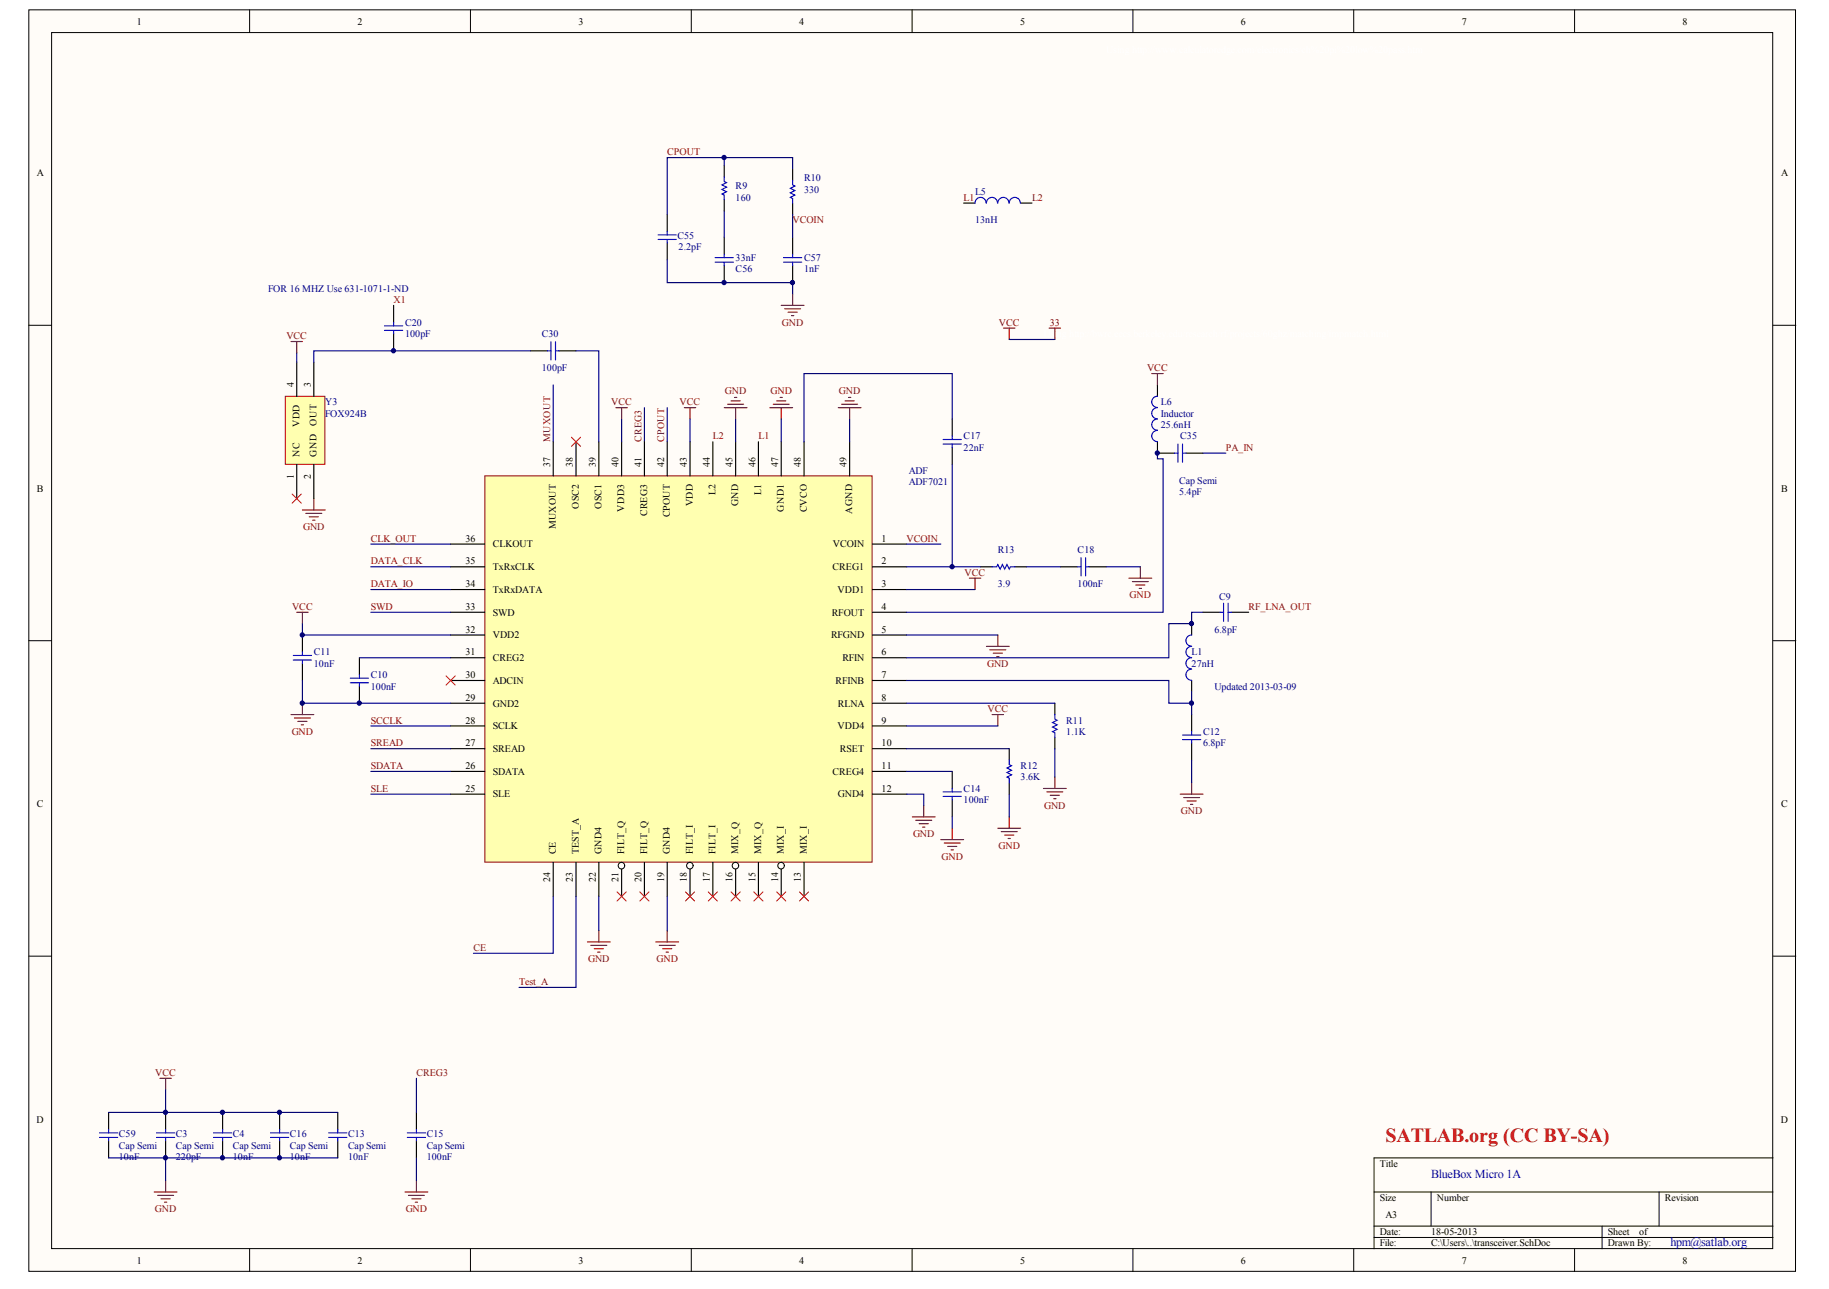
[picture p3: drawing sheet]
<svg xmlns="http://www.w3.org/2000/svg" width="287mm" height="202mm" viewBox="0 0 287 202" stroke-linecap="round" stroke-linejoin="round" font-family="sans-serif">
<defs><g id="words">
<text font-size="3.1" fill="#f00" x="217.3" y="179">SATLAB.org (CC BY-SA)</text>
<g font-size="1.9" fill="#0000bf">
<text x="224.4" y="184.7">BlueBox Micro 1A</text>
<text x="261.9" y="195.4">hpm@satlab.org</text>
</g>
<g font-size="1.6">
<text x="21.4" y="3.9">1</text>
<text x="56.1" y="3.9">2</text>
<text x="90.7" y="3.9">3</text>
<text x="125.3" y="3.9">4</text>
<text x="160" y="3.9">5</text>
<text x="194.6" y="3.9">6</text>
<text x="229.2" y="3.9">7</text>
<text x="263.8" y="3.9">8</text>
<text x="5.8" y="27.7">A</text>
<text x="279.3" y="27.7">A</text>
<text x="46.1" y="60.7" transform="rotate(-90 46.1 60.7)">4</text>
<text x="48.7" y="60.7" transform="rotate(-90 48.7 60.7)">3</text>
<text x="46.9" y="71.6" transform="rotate(-90 46.9 71.6)">NC</text>
<text x="46.9" y="66.9" transform="rotate(-90 46.9 66.9)">VDD</text>
<text x="49.6" y="71.6" transform="rotate(-90 49.6 71.6)">GND</text>
<text x="49.6" y="66.7" transform="rotate(-90 49.6 66.7)">OUT</text>
<text x="5.8" y="77.1">B</text>
<text x="46.1" y="75.1" transform="rotate(-90 46.1 75.1)">1</text>
<text x="48.7" y="75.1" transform="rotate(-90 48.7 75.1)">2</text>
<text x="86.3" y="73.2" transform="rotate(-90 86.3 73.2)">37</text>
<text x="89.8" y="73.2" transform="rotate(-90 89.8 73.2)">38</text>
<text x="93.4" y="73.2" transform="rotate(-90 93.4 73.2)">39</text>
<text x="97" y="73.2" transform="rotate(-90 97 73.2)">40</text>
<text x="100.6" y="73.2" transform="rotate(-90 100.6 73.2)">41</text>
<text x="104.2" y="73.2" transform="rotate(-90 104.2 73.2)">42</text>
<text x="107.7" y="73.2" transform="rotate(-90 107.7 73.2)">43</text>
<text x="111.3" y="73.2" transform="rotate(-90 111.3 73.2)">44</text>
<text x="112.2" y="77.6" transform="rotate(-90 112.2 77.6)">L2</text>
<text x="114.9" y="73.2" transform="rotate(-90 114.9 73.2)">45</text>
<text x="118.5" y="73.2" transform="rotate(-90 118.5 73.2)">46</text>
<text x="119.3" y="77.6" transform="rotate(-90 119.3 77.6)">L1</text>
<text x="122" y="73.2" transform="rotate(-90 122 73.2)">47</text>
<text x="125.6" y="73.2" transform="rotate(-90 125.6 73.2)">48</text>
<text x="132.8" y="73.2" transform="rotate(-90 132.8 73.2)">49</text>
<text x="279.3" y="77.1">B</text>
<text x="87.2" y="83" transform="rotate(-90 87.2 83)">MUXOUT</text>
<text x="90.7" y="79.8" transform="rotate(-90 90.7 79.8)">OSC2</text>
<text x="94.3" y="79.8" transform="rotate(-90 94.3 79.8)">OSC1</text>
<text x="97.9" y="80.2" transform="rotate(-90 97.9 80.2)">VDD3</text>
<text x="101.5" y="80.9" transform="rotate(-90 101.5 80.9)">CREG3</text>
<text x="105" y="81.2" transform="rotate(-90 105 81.2)">CPOUT</text>
<text x="108.6" y="79.4" transform="rotate(-90 108.6 79.4)">VDD</text>
<text x="115.8" y="79.4" transform="rotate(-90 115.8 79.4)">GND</text>
<text x="122.9" y="80.2" transform="rotate(-90 122.9 80.2)">GND1</text>
<text x="126.5" y="80.4" transform="rotate(-90 126.5 80.4)">CVCO</text>
<text x="133.6" y="80.6" transform="rotate(-90 133.6 80.6)">AGND</text>
<text x="73" y="88.5">35</text>
<text x="73" y="85">36</text>
<text x="77.3" y="89.4">TxRxCLK</text>
<text x="77.3" y="85.8">CLKOUT</text>
<text x="130.6" y="89.4">CREG1</text>
<text x="130.6" y="85.8">VCOIN</text>
<text x="138.2" y="85">1</text>
<text x="138.2" y="88.5">2</text>
<text x="73" y="95.7">33</text>
<text x="73" y="92.1">34</text>
<text x="77.3" y="93">TxRxDATA</text>
<text x="131.3" y="93">VDD1</text>
<text x="138.2" y="92.1">3</text>
<text x="138.2" y="95.7">4</text>
<text x="73" y="99.2">32</text>
<text x="77.3" y="100.1">VDD2</text>
<text x="77.3" y="96.5">SWD</text>
<text x="130.3" y="100.1">RFGND</text>
<text x="130.4" y="96.5">RFOUT</text>
<text x="138.2" y="99.2">5</text>
<text x="73" y="106.3">30</text>
<text x="73" y="102.8">31</text>
<text x="77.3" y="107.2">ADCIN</text>
<text x="77.3" y="103.7">CREG2</text>
<text x="131" y="107.2">RFINB</text>
<text x="132.1" y="103.7">RFIN</text>
<text x="138.2" y="102.8">6</text>
<text x="138.2" y="106.3">7</text>
<text x="73" y="113.5">28</text>
<text x="73" y="109.9">29</text>
<text x="77.3" y="110.8">GND2</text>
<text x="131.4" y="110.8">RLNA</text>
<text x="138.2" y="109.9">8</text>
<text x="138.2" y="113.5">9</text>
<text x="73" y="117">27</text>
<text x="77.3" y="117.9">SREAD</text>
<text x="77.3" y="114.4">SCLK</text>
<text x="131.3" y="114.4">VDD4</text>
<text x="131.7" y="117.9">RSET</text>
<text x="138.2" y="117">10</text>
<text x="73" y="124.2">25</text>
<text x="73" y="120.6">26</text>
<text x="77.3" y="125.1">SLE</text>
<text x="77.3" y="121.5">SDATA</text>
<text x="130.6" y="121.5">CREG4</text>
<text x="131.4" y="125.1">GND4</text>
<text x="138.2" y="120.6">11</text>
<text x="138.2" y="124.2">12</text>
<text x="5.8" y="126.6">C</text>
<text x="279.3" y="126.6">C</text>
<text x="87.2" y="134" transform="rotate(-90 87.2 134)">CE</text>
<text x="90.7" y="134" transform="rotate(-90 90.7 134)">TEST_A</text>
<text x="94.3" y="134" transform="rotate(-90 94.3 134)">GND4</text>
<text x="97.9" y="134" transform="rotate(-90 97.9 134)">FILT_Q</text>
<text x="101.5" y="134" transform="rotate(-90 101.5 134)">FILT_Q</text>
<text x="105" y="134" transform="rotate(-90 105 134)">GND4</text>
<text x="108.6" y="134" transform="rotate(-90 108.6 134)">FILT_I</text>
<text x="112.2" y="134" transform="rotate(-90 112.2 134)">FILT_I</text>
<text x="115.8" y="134" transform="rotate(-90 115.8 134)">MIX_Q</text>
<text x="119.3" y="134" transform="rotate(-90 119.3 134)">MIX_Q</text>
<text x="122.9" y="134" transform="rotate(-90 122.9 134)">MIX_I</text>
<text x="126.5" y="134" transform="rotate(-90 126.5 134)">MIX_I</text>
<text x="86.3" y="138.3" transform="rotate(-90 86.3 138.3)">24</text>
<text x="89.8" y="138.3" transform="rotate(-90 89.8 138.3)">23</text>
<text x="93.4" y="138.3" transform="rotate(-90 93.4 138.3)">22</text>
<text x="97" y="138.3" transform="rotate(-90 97 138.3)">21</text>
<text x="100.6" y="138.3" transform="rotate(-90 100.6 138.3)">20</text>
<text x="104.2" y="138.3" transform="rotate(-90 104.2 138.3)">19</text>
<text x="107.7" y="138.3" transform="rotate(-90 107.7 138.3)">18</text>
<text x="111.3" y="138.3" transform="rotate(-90 111.3 138.3)">17</text>
<text x="114.9" y="138.3" transform="rotate(-90 114.9 138.3)">16</text>
<text x="118.5" y="138.3" transform="rotate(-90 118.5 138.3)">15</text>
<text x="122" y="138.3" transform="rotate(-90 122 138.3)">14</text>
<text x="125.6" y="138.3" transform="rotate(-90 125.6 138.3)">13</text>
<text x="5.7" y="176.1">D</text>
<text x="279.3" y="176.1">D</text>
<text x="216.4" y="183">Title</text>
<text x="216.4" y="188.3">Size</text>
<text x="217.3" y="191">A3</text>
<text x="225.3" y="188.3">Number</text>
<text x="261.1" y="188.3">Revision</text>
<text x="216.4" y="193.7">Date:</text>
<text x="216.4" y="195.5">File:</text>
<text x="224.4" y="193.7">18-05-2013</text>
<text x="224.4" y="195.5">C:\Users\..\transceiver.SchDoc</text>
<text x="252.1" y="193.7">Sheet</text>
<text x="252.1" y="195.5">Drawn By:</text>
<text x="257" y="193.7">of</text>
<text x="21.4" y="198.1">1</text>
<text x="56.1" y="198.1">2</text>
<text x="90.7" y="198.1">3</text>
<text x="125.3" y="198.1">4</text>
<text x="160" y="198.1">5</text>
<text x="194.6" y="198.1">6</text>
<text x="229.2" y="198.1">7</text>
<text x="263.8" y="198.1">8</text>
</g>
<g font-size="1.6" fill="#800000">
<text x="104.6" y="24.3">CPOUT</text>
<text x="124.3" y="35">VCOIN</text>
<text x="151.1" y="31.5">L1</text>
<text x="161.8" y="31.5">L2</text>
<text x="61.7" y="47.5">X1</text>
<text x="44.9" y="53.2">VCC</text>
<text x="122.6" y="51.1">GND</text>
<text x="156.6" y="51.1">VCC</text>
<text x="164.6" y="51.1">33</text>
<text x="179.9" y="58.2">VCC</text>
<text x="95.9" y="63.6">VCC</text>
<text x="106.6" y="63.6">VCC</text>
<text x="113.7" y="61.8">GND</text>
<text x="120.8" y="61.8">GND</text>
<text x="131.6" y="61.8">GND</text>
<text x="86.3" y="69.3" transform="rotate(-90 86.3 69.3)">MUXOUT</text>
<text x="100.6" y="69.3" transform="rotate(-90 100.6 69.3)">CREG3</text>
<text x="104.2" y="69.3" transform="rotate(-90 104.2 69.3)">CPOUT</text>
<text x="111.8" y="68.9">L2</text>
<text x="118.9" y="68.9">L1</text>
<text x="192.2" y="70.7">PA_IN</text>
<text x="47.5" y="83.2">GND</text>
<text x="58.1" y="85">CLK_OUT</text>
<text x="58.1" y="88.5">DATA_CLK</text>
<text x="142.2" y="85">VCOIN</text>
<text x="45.8" y="95.7">VCC</text>
<text x="58.1" y="92.1">DATA_IO</text>
<text x="58.1" y="95.7">SWD</text>
<text x="151.3" y="90.3">VCC</text>
<text x="177.1" y="93.9">GND</text>
<text x="195.8" y="95.7">RF_LNA_OUT</text>
<text x="154.8" y="104.5">GND</text>
<text x="58.1" y="113.5">SCCLK</text>
<text x="154.8" y="111.7">VCC</text>
<text x="45.7" y="115.2">GND</text>
<text x="58.1" y="117">SREAD</text>
<text x="58.1" y="120.6">SDATA</text>
<text x="58.1" y="124.2">SLE</text>
<text x="143.2" y="131.3">GND</text>
<text x="163.7" y="126.8">GND</text>
<text x="185.2" y="127.7">GND</text>
<text x="147.6" y="134.9">GND</text>
<text x="156.6" y="133.1">GND</text>
<text x="74.2" y="149.1">CE</text>
<text x="81.4" y="154.5">Test_A</text>
<text x="92.2" y="150.9">GND</text>
<text x="102.9" y="150.9">GND</text>
<text x="24.3" y="168.7">VCC</text>
<text x="65.3" y="168.7">CREG3</text>
<text x="24.3" y="190.1">GND</text>
<text x="63.6" y="190.1">GND</text>
</g>
<g font-size="1.6" fill="#000080">
<text x="115.4" y="29.7">R9</text>
<text x="126.1" y="28.4">R10</text>
<text x="115.4" y="31.5">160</text>
<text x="126.1" y="30.2">330</text>
<text x="152.9" y="35">13nH</text>
<text x="152.9" y="30.6">L5</text>
<text x="106.2" y="37.5">C55</text>
<text x="106.4" y="39.1">2.2pF</text>
<text x="115.4" y="40.9">33nF</text>
<text x="126.1" y="40.9">C57</text>
<text x="42.1" y="45.7">FOR 16 MHZ Use 631-1071-1-ND</text>
<text x="115.4" y="42.7">C56</text>
<text x="126.1" y="42.7">1nF</text>
<text x="63.5" y="52.9">100pF</text>
<text x="63.5" y="51.1">C20</text>
<text x="85" y="52.9">C30</text>
<text x="85" y="58.2">100pF</text>
<text x="51" y="63.6">Y3</text>
<text x="51" y="65.3">FOX924B</text>
<text x="182" y="63.6">L6</text>
<text x="182" y="65.3">Inductor</text>
<text x="151.1" y="70.7">22nF</text>
<text x="151.1" y="68.9">C17</text>
<text x="182" y="67.1">25.6nH</text>
<text x="185.1" y="68.9">C35</text>
<text x="142.5" y="74.3">ADF</text>
<text x="142.5" y="76">ADF7021</text>
<text x="184.9" y="77.6">5.4pF</text>
<text x="184.9" y="75.9">Cap Semi</text>
<text x="156.5" y="86.7">R13</text>
<text x="169" y="86.7">C18</text>
<text x="156.5" y="92.1">3.9</text>
<text x="169" y="92.1">100nF</text>
<text x="191.2" y="94">C9</text>
<text x="190.4" y="99.2">6.8pF</text>
<text x="49.2" y="104.6">10nF</text>
<text x="49.2" y="102.8">C11</text>
<text x="58.1" y="106.3">C10</text>
<text x="186.9" y="104.6">27nH</text>
<text x="186.9" y="102.8">L1</text>
<text x="58.1" y="108.1">100nF</text>
<text x="167.2" y="113.5">R11</text>
<text x="190.4" y="108.1">Updated 2013-03-09</text>
<text x="167.2" y="115.3">1.1K</text>
<text x="188.7" y="117">6.8pF</text>
<text x="188.7" y="115.3">C12</text>
<text x="151.1" y="126">100nF</text>
<text x="151.1" y="124.2">C14</text>
<text x="160" y="122.4">3.6K</text>
<text x="160" y="120.6">R12</text>
<text x="18.6" y="178.4">C59</text>
<text x="27.6" y="178.4">C3</text>
<text x="36.5" y="178.4">C4</text>
<text x="45.5" y="178.4">C16</text>
<text x="54.6" y="178.4">C13</text>
<text x="66.9" y="178.4">C15</text>
<text x="18.6" y="181.9">10nF</text>
<text x="18.6" y="180.1">Cap Semi</text>
<text x="27.6" y="181.9">220pF</text>
<text x="27.6" y="180.1">Cap Semi</text>
<text x="36.5" y="181.9">10nF</text>
<text x="36.5" y="180.1">Cap Semi</text>
<text x="45.5" y="181.9">10nF</text>
<text x="45.5" y="180.1">Cap Semi</text>
<text x="54.6" y="181.9">10nF</text>
<text x="54.6" y="180.1">Cap Semi</text>
<text x="66.9" y="181.9">100nF</text>
<text x="66.9" y="180.1">Cap Semi</text>
</g>
<text font-size="1.6" fill="#fff" x="163.6" y="52.9">Using http://bwrc.eecs.berkeley.edu/research/rf/projects/60ghz/matching/impmatch.html</text>
</g></defs>
<g fill="#fffcf8" stroke="#000" stroke-width=".16">
<path d="M4.5 1.5h277.1v197.9h-277.1z"/>
<path d="M8.1 5.1h269.9v190.7h-269.9z"/>
</g>
<g fill="none" stroke="#000" stroke-width=".16">
<path d="M39.1 1.5v3.6M73.8 1.5v3.6M108.4 1.5v3.6M143 1.5v3.6M177.7 1.5v3.6M212.3 1.5v3.6M246.9 1.5v3.6M4.5 51h3.6M278 51h3.6M4.5 100.5h3.6M278 100.5h3.6M4.5 149.9h3.6"/>
<path d="M278 149.9h3.6M39.1 195.8v3.6M73.8 195.8v3.6M108.4 195.8v3.6M143 195.8v3.6M177.7 195.8v3.6M212.3 195.8v3.6M215.5 186.9h62.5M215.5 192.3h62.5M215.5 194.1h62.5M224.4 186.9v5.4M246.9 195.8v3.6"/>
<path d="M251.2 192.3v3.5M260.2 186.9v5.4M278 181.6h-62.5v14.2"/>
</g>
<g fill="none" stroke="#800000" stroke-width=".18">
<path d="M45.6 53.6h1.8M46.5 53.6v1.7M122.5 47.9h3.6M123 48.4h2.5M123.6 49h1.4M124.1 49.5h.4M124.3 46.1v1.8M180.6 58.6h1.8M181.5 58.6v1.8M47.4 80h3.6M49.2 78.2v1.8M46.5 96h1.8"/>
<path d="M47.4 96v1.8M48 80.5h2.5M48.5 81h1.4M49 81.6h.4M45.6 112.1h3.6M46.2 112.6h2.5M46.7 113.1h1.4M47.2 113.7h.4M47.4 110.3v1.8M25.1 169.1h1.8M26 169.1v1.8M24.2 186.9h3.6"/>
<path d="M24.7 187.5h2.5M25.3 188h1.4M25.8 188.5h.3M26 185.1v1.8M63.5 186.9h3.6M64 187.5h2.6M64.6 188h1.4M65.1 188.5h.4M65.3 185.1v1.8"/>
</g>
<g fill="none" stroke="#000" stroke-width=".18">
<path d="M104.6 33.6v2.7M104.6 38.1v2.7M113.6 26v1.7M113.6 31.3v1.8M113.6 37.2v2.7M124.3 26.5v1.8M124.3 31.8v1.8M124.3 37.2v2.7M113.6 41.7v2.6M124.3 41.7v2.6M149.3 65.7v2.7M149.3 70.2v2.6"/>
<path d="M181.5 69.3v1.8h2.7M181.5 60.4v1.8M186 71.1h2.7M47.4 99.6v2.7M153.8 88.9h1.8M159.2 88.9h1.7M166.3 88.9h2.7M170.8 88.9h2.7M186.9 97.8v1.8M47.4 104v2.7M56.4 103.1v2.7M56.4 107.6v2.7"/>
<path d="M158.3 117.4v1.8M165.4 110.3v1.8M165.4 115.6v1.8M186.9 106.7v1.8M186.9 112.1v2.6M186.9 116.5v2.7M149.3 121v2.6M149.3 125.4v2.7M158.3 122.8v1.7M17 174.5v2.6M17 178.9v2.7M26 174.5v2.6"/>
<path d="M26 178.9v2.7M34.9 174.5v2.6M34.9 178.9v2.7M43.8 174.5v2.6M43.8 178.9v2.7M53 174.5v2.6M53 178.9v2.7M65.3 174.5v2.6M65.3 178.9v2.7"/>
</g>
<g fill="none" stroke="#00f" stroke-width=".18">
<path d="M103.2 36.8h2.9M103.2 37.6h2.9M104.6 36.3v.5M104.6 37.6v.5M113.6 27.7v.8l.3 .1-.7 .4 .7 .4-.7 .3 .7 .4-.7 .3 .4 .2v.7M113.6 39.9v.5M124.3 28.3v.7l.4 .2-.8 .3 .8 .4-.8 .3 .8 .4-.8 .4 .4 .1v.7M124.3 39.9v.5M112.1 40.4h2.9M112.1 41.1h2.9M113.6 41.1v.6M122.9 40.4h2.8"/>
<path d="M122.9 41.1h2.8M124.3 41.1v.6M147.9 68.9h2.9M147.9 69.6h2.9M149.3 68.4v.5M149.3 69.6v.6M181.5 67.5a.87 .87 0 0 0-.9 .9 .87 .87 0 0 0 .9 .8M181.5 65.7a.87 .87 0 0 0-.9 .9 .87 .87 0 0 0 .9 .9M181.5 63.9a.87 .87 0 0 0-.9 .9 .87 .87 0 0 0 .9 .9M181.5 62.2a.87 .87 0 0 0-.9 .8 .87 .87 0 0 0 .9 .9M184.2 71.1h.5M184.7 69.6v2.9"/>
<path d="M185.4 69.6v2.9M185.4 71.1h.6M155.6 88.9h.7l.2-.4 .3 .7 .4-.7 .3 .7 .4-.7 .4 .7 .1-.3h.8M169 88.9h.5M169.5 87.5v2.8M170.2 87.5v2.8M170.2 88.9h.6M186.9 99.6a.87 .87 0 0 0-.9 .9 .87 .87 0 0 0 .9 .8M46 102.8h2.9M46 103.5h2.9M47.4 102.3v.5M47.4 103.5v.5"/>
<path d="M54.9 106.4h2.9M54.9 107.1h2.9M56.4 105.8v.6M56.4 107.1v.5M158.3 119.2v.7l.3 .2-.7 .3 .7 .4-.7 .4 .7 .3-.7 .4 .4 .1v.8M165.4 112.1v.7l.4 .2-.7 .3 .7 .4-.7 .3 .7 .4-.7 .3 .3 .2v.7M185.4 115.3h2.9M185.4 116h2.9M186.9 104.9a.87 .87 0 0 0-.9 .9 .87 .87 0 0 0 .9 .9M186.9 103.1a.87 .87 0 0 0-.9 .9 .87 .87 0 0 0 .9 .9M186.9 101.4a.87 .87 0 0 0-.9 .8 .87 .87 0 0 0 .9 .9M186.9 114.7v.6"/>
<path d="M186.9 116v.5M147.9 124.2h2.9M147.9 124.9h2.9M149.3 123.6v.6M149.3 124.9v.5M15.6 177.7h2.9M15.6 178.4h2.9M17 177.1v.6M17 178.4v.5M24.5 177.7h2.9M24.5 178.4h2.9M26 177.1v.6"/>
<path d="M26 178.4v.5M33.5 177.7h2.8M33.5 178.4h2.8M34.9 177.1v.6M34.9 178.4v.5M42.4 177.7h2.9M42.4 178.4h2.9M43.8 177.1v.6M43.8 178.4v.5M51.5 177.7h2.9M51.5 178.4h2.9M53 177.1v.6"/>
<path d="M53 178.4v.5M63.9 177.7h2.8M63.9 178.4h2.8M65.3 177.1v.6M65.3 178.4v.5"/>
</g>
<path d="M113.6 26v-1.3h-9v8.9M113.6 24.7h10.7v1.8M113.6 33.1v4.1M86.8 60.4v8.9M101.1 63.9v5.4M58.1 85.3h12.6M65.3 181.6v3.5" fill="none" stroke="#000080" stroke-width=".18"/>
<path d="M44.7 62.2h6.2v10.6h-6.2z" fill="#ffffb0" stroke="#800000" stroke-width=".16"/>
<path d="M46.5 56.8v5.4M49.2 56.8v5.4M46.5 72.8v5.4M49.2 72.8v5.4" fill="none" stroke="#000" stroke-width=".18"/>
<path d="M45.8 77.5l1.4 1.4M47.2 77.5l-1.4 1.4" fill="none" stroke="#f00" stroke-width=".16"/>
<path d="M76 74.6h60.8v60.6h-60.8z" fill="#ffffb0" stroke="#800000" stroke-width=".16"/>
<g fill="none" stroke="#000" stroke-width=".18">
<path d="M136.8 85.3h5.4M136.8 88.9h5.4M136.8 92.5h5.4M136.8 96h5.4M136.8 99.6h5.4M136.8 103.1h5.4M136.8 106.7h5.4M136.8 110.3h5.4M136.8 113.8h5.4M136.8 117.4h5.4M122.5 135.2v5.4M126.1 135.2v5.4"/>
<path d="M136.8 121h5.4M136.8 124.5h5.4"/>
</g>
<circle cx="122.5" cy="135.8" r=".51" fill="#fffcf8" stroke="#000" stroke-width=".16"/>
<path d="M115.4 135.2v5.4M118.9 135.2v5.4" fill="none" stroke="#000" stroke-width=".18"/>
<circle cx="115.3" cy="135.8" r=".51" fill="#fffcf8" stroke="#000" stroke-width=".16"/>
<path d="M108.2 135.2v5.4M111.8 135.2v5.4" fill="none" stroke="#000" stroke-width=".18"/>
<circle cx="108.2" cy="135.8" r=".51" fill="#fffcf8" stroke="#000" stroke-width=".16"/>
<path d="M97.5 135.2v5.4M101.1 135.2v5.4M104.6 135.2v5.4" fill="none" stroke="#000" stroke-width=".18"/>
<circle cx="97.4" cy="135.8" r=".51" fill="#fffcf8" stroke="#000" stroke-width=".16"/>
<g fill="none" stroke="#000" stroke-width=".18">
<path d="M151.1 31.8h1.8M160 31.8h1.8M61.7 47.9v2.7M61.7 52.3v2.7M83.2 55h2.7M87.6 55h2.7M86.8 69.3v5.3M90.3 69.3v5.3M93.9 69.3v5.3M97.5 69.3v5.3M101.1 69.3v5.3M104.6 69.3v5.3"/>
<path d="M108.2 69.3v5.3M111.8 69.3v5.3M115.4 69.3v5.3M118.9 69.3v5.3M122.5 69.3v5.3M126.1 69.3v5.3M133.2 69.3v5.3M70.7 99.6h5.3M70.7 96h5.3M70.7 92.5h5.3M70.7 88.9h5.3M70.7 85.3h5.3"/>
<path d="M188.7 96h2.6M193.1 96h2.7M70.7 117.4h5.3M70.7 113.8h5.3M70.7 110.3h5.3M70.7 106.7h5.3M70.7 103.1h5.3M70.7 124.5h5.3M70.7 121h5.3M86.8 135.2v5.4M90.3 135.2v5.4M93.9 135.2v5.4"/>
</g>
<g fill="none" stroke="#00f" stroke-width=".18">
<path d="M154.6 31.8a.87 .87 0 0 0-.8-.8 .87 .87 0 0 0-.9 .8M156.4 31.8a.87 .87 0 0 0-.8-.8 .87 .87 0 0 0-.9 .8M158.2 31.8a.87 .87 0 0 0-.9-.8 .87 .87 0 0 0-.8 .8M160 31.8a.87 .87 0 0 0-.9-.8 .87 .87 0 0 0-.8 .8M60.3 51.1h2.9M60.3 51.8h2.9M61.7 50.6v.5M61.7 51.8v.5M85.9 55h.5M86.4 53.6v2.8M87.1 53.6v2.8M87.1 55h.5"/>
<path d="M191.3 96h.6M191.9 94.6v2.8M192.6 94.6v2.8M192.6 96h.5"/>
</g>
<g fill="none" stroke="#000080" stroke-width=".18">
<path d="M124.3 33.6v3.6M46.5 55.3v1.5M83.2 55h-34v1.8M90.3 55h3.6v14.3M104.6 40.8v3.5h19.7v1.8M158.3 53.2h7.1M97.5 65.7v3.6M104.6 63.9v5.4M108.2 65.7v3.6M115.4 65.7v3.6M122.5 65.7v3.6M133.2 65.7v3.6"/>
<path d="M149.3 65.7v-7.1h-23.2v10.7M149.3 72.8v16.1h-7.1M181.5 71.1v.9h.9v24h-40.2M188.7 71.1h3.5M47.4 97.8v1.8h23.3M58.1 88.9h12.6M58.1 92.5h12.6M58.1 96h12.6M142.2 85.3h5.3M142.2 92.5h10.7M142.2 99.6h14.3M149.3 88.9h4.5"/>
<path d="M160.9 88.9h5.4M173.5 88.9h5.3M188.7 96h-1.8v1.8h-3.6v5.3h-41.1M47.4 106.7v3.6h23.3M56.4 103.1h14.3M58.1 117.4h12.6M58.1 113.8h12.6M142.2 106.7h41.1v3.6h3.6M142.2 117.4h16.1M142.2 110.3h23.2M142.2 113.8h14.3M165.4 117.4v4.5"/>
<path d="M186.9 108.5v3.6M186.9 119.2v3.6M58.1 121h12.6M58.1 124.5h12.6M142.2 124.5h2.7v1.8M142.2 121h7.1M149.3 128.1v1.8M158.3 124.5v3.6M86.8 140.6v8.9h-12.6M90.3 140.6v14.2h-8.9M93.9 140.6v5.3M104.6 140.6v5.3"/>
<path d="M17 174.5h36M26 170.9v3.6M65.3 169.1v5.4M17 181.6h36M26 181.6v3.5"/>
</g>
<g fill="none" stroke="#f00" stroke-width=".16">
<path d="M89.6 68.6l1.4 1.4M91 68.6l-1.4 1.4M69.9 106l1.5 1.4M71.4 106l-1.5 1.4M96.8 139.9l1.4 1.4M98.2 139.9l-1.4 1.4M100.3 139.9l1.5 1.4M101.8 139.9l-1.5 1.4M107.5 139.9l1.4 1.4M108.9 139.9l-1.4 1.4M111.1 139.9l1.4 1.4M112.5 139.9l-1.4 1.4"/>
<path d="M114.6 139.9l1.5 1.4M116.1 139.9l-1.5 1.4M118.2 139.9l1.4 1.4M119.6 139.9l-1.4 1.4M121.8 139.9l1.4 1.4M123.2 139.9l-1.4 1.4M125.4 139.9l1.4 1.4M126.8 139.9l-1.4 1.4"/>
</g>
<g fill="none" stroke="#800000" stroke-width=".18">
<path d="M157.4 51.5h1.8M158.3 51.5v1.7M164.5 51.5h1.8M165.4 51.5v1.7M96.6 63.9h1.8M97.5 63.9v1.8M107.3 63.9h1.8M108.2 63.9v1.8M113.6 63.9h3.5M114.1 63.4h2.5M114.6 62.9h1.5M115.2 62.3h.3"/>
<path d="M115.4 63.9v1.8M120.7 63.9h3.6M121.3 63.4h2.5M121.8 62.9h1.4M122.3 62.3h.4M122.5 63.9v1.8M131.4 63.9h3.6M132 63.4h2.5M132.5 62.9h1.4M133.1 62.3h.3M133.2 63.9v1.8M152 90.7h1.8"/>
<path d="M152.9 90.7v1.8M156.5 99.6v1.8M177 90.7h3.6M177.6 91.2h2.5M178.1 91.7h1.4M178.6 92.3h.4M178.8 88.9v1.8M154.7 101.4h3.6M155.2 101.9h2.5M155.6 112.1h1.8M155.8 102.4h1.4M156.3 103h.4"/>
<path d="M156.5 112.1v1.7M143.1 128.1h3.5M143.6 128.6h2.5M144.1 129.2h1.5M144.7 129.7h.3M144.9 126.3v1.8M147.5 131.7h3.6M148.1 132.2h2.5M148.6 132.7h1.4M149.1 133.3h.4M149.3 129.9v1.8M156.5 129.9h3.5"/>
<path d="M157 130.4h2.5M157.5 131h1.5M158.1 131.5h.3M158.3 128.1v1.8M163.6 123.6h3.6M164.2 124.2h2.5M164.7 124.7h1.4M165.2 125.3h.4M165.4 121.9v1.7M185.1 124.5h3.6M185.6 125.1h2.5M186.1 125.6h1.5"/>
<path d="M186.7 126.1h.3M186.9 122.8v1.7M92.1 147.7h3.6M92.7 148.2h2.5M93.2 148.8h1.4M93.7 149.3h.4M93.9 145.9v1.8M102.8 147.7h3.6M103.4 148.2h2.5M103.9 148.8h1.4M104.5 149.3h.3M104.6 145.9v1.8"/>
</g>
<g fill="#000080" stroke="#000080" stroke-width=".16">
<circle cx="25.9" cy="181.6" r=".33"/>
<circle cx="25.9" cy="174.4" r=".33"/>
<circle cx="34.9" cy="181.6" r=".33"/>
<circle cx="34.9" cy="174.4" r=".33"/>
<circle cx="43.8" cy="181.6" r=".33"/>
<circle cx="43.8" cy="174.4" r=".33"/>
<circle cx="47.4" cy="110.3" r=".33"/>
<circle cx="47.4" cy="99.6" r=".33"/>
<circle cx="56.3" cy="110.3" r=".33"/>
<circle cx="61.7" cy="55" r=".33"/>
<circle cx="113.5" cy="44.3" r=".33"/>
<circle cx="113.5" cy="24.7" r=".33"/>
<circle cx="124.3" cy="44.3" r=".33"/>
<circle cx="149.3" cy="88.9" r=".33"/>
<circle cx="181.5" cy="71" r=".33"/>
<circle cx="186.8" cy="110.3" r=".33"/>
<circle cx="186.8" cy="97.8" r=".33"/>
</g>
<use href="#words"/>
</svg>
